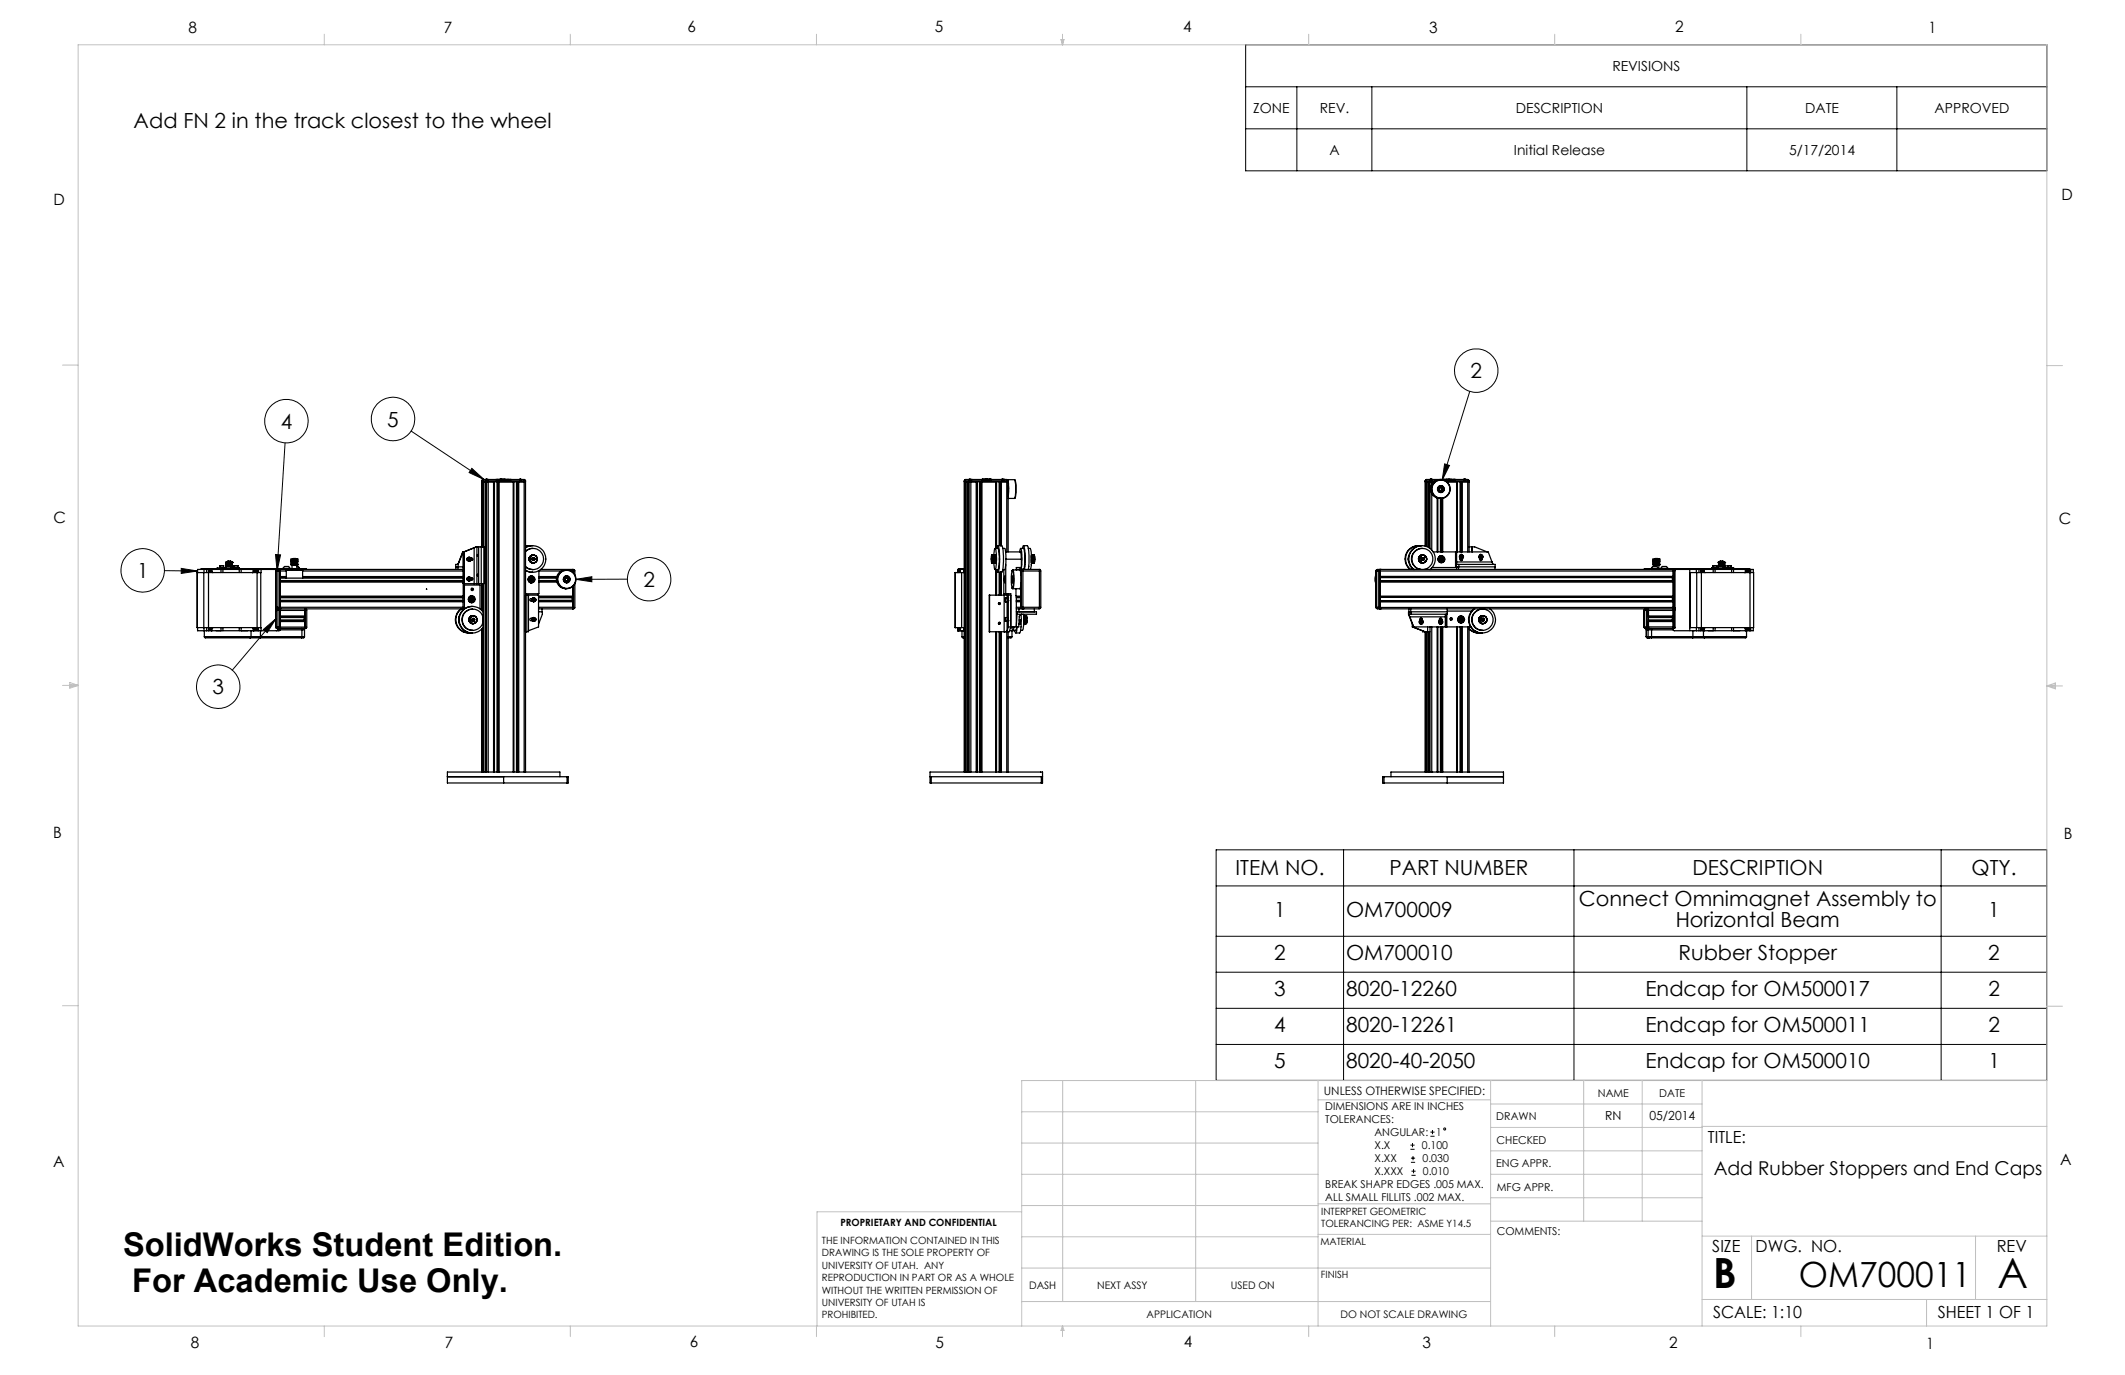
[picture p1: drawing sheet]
<svg xmlns="http://www.w3.org/2000/svg" width="432mm" height="279mm" viewBox="0 0 432 279" stroke-linecap="round" stroke-linejoin="round" font-family="sans-serif">
<defs><g id="words">
<g font-size="8.5">
<text x="348.1" y="261.8">B</text>
<text x="405.9" y="261.6">A</text>
</g>
<text font-size="7.1" x="365.5" y="261.5">OM700011</text>
<g font-size="6.6">
<text x="25" y="255.3">SolidWorks Student Edition.</text>
<text x="26.8" y="262.5">For Academic Use Only.</text>
</g>
<g font-size="4.2">
<text x="27.2" y="26">Add FN 2 in the track closest to the wheel</text>
<text x="298.8" y="76.8">2</text>
<text x="57" y="87.1">4</text>
<text x="78.7" y="86.7">5</text>
<text x="27.8" y="117.4">1</text>
<text x="130.7" y="119.2">2</text>
<text x="43.2" y="141.1">3</text>
<text x="251.1" y="177.9">ITEM NO.</text>
<text x="282.3" y="177.9">PART NUMBER</text>
<text x="343.9" y="177.9">DESCRIPTION</text>
<text x="400.6" y="177.9">QTY.</text>
<text x="320.8" y="184.2">Connect Omnimagnet Assembly to</text>
<text x="258.9" y="186.2">1</text>
<text x="273.5" y="186.2">OM700009</text>
<text x="340.5" y="188.3">Horizontal Beam</text>
<text x="404" y="186.2">1</text>
<text x="258.9" y="195">2</text>
<text x="273.5" y="195">OM700010</text>
<text x="341.1" y="195">Rubber Stopper</text>
<text x="404" y="195">2</text>
<text x="258.9" y="202.3">3</text>
<text x="273.5" y="202.3">8020-12260</text>
<text x="334.4" y="202.3">Endcap for OM500017</text>
<text x="404" y="202.3">2</text>
<text x="258.9" y="209.7">4</text>
<text x="273.5" y="209.7">8020-12261</text>
<text x="334.4" y="209.7">Endcap for OM500011</text>
<text x="404" y="209.7">2</text>
<text x="258.9" y="217">5</text>
<text x="273.5" y="217">8020-40-2050</text>
<text x="334.4" y="217">Endcap for OM500010</text>
<text x="404" y="217">1</text>
</g>
<text font-size="3.9" x="348.2" y="238.8">Add Rubber Stoppers and End Caps</text>
<g font-size="3.4">
<text x="347.1" y="232.3">TITLE:</text>
<text x="347.9" y="254.3">SIZE</text>
<text x="356.7" y="254.4">DWG. NO.</text>
<text x="405.7" y="254.5">REV</text>
<text x="348.1" y="267.9">SCALE: 1:10</text>
<text x="393.8" y="267.9">SHEET 1 OF 1</text>
</g>
<g font-size="3.2">
<text x="38.3" y="6.7">8</text>
<text x="90.2" y="6.7">7</text>
<text x="139.7" y="6.5">6</text>
<text x="190" y="6.5">5</text>
<text x="240.4" y="6.5">4</text>
<text x="290.4" y="6.7">3</text>
<text x="340.4" y="6.5">2</text>
<text x="391.9" y="6.7">1</text>
<text x="10.9" y="41.6">D</text>
<text x="418.9" y="40.7">D</text>
<text x="10.9" y="106.3">C</text>
<text x="418.4" y="106.4">C</text>
<text x="10.8" y="170.2">B</text>
<text x="419.4" y="170.6">B</text>
<text x="10.8" y="237.2">A</text>
<text x="418.6" y="236.8">A</text>
<text x="38.8" y="273.8">8</text>
<text x="90.4" y="273.8">7</text>
<text x="140.2" y="273.8">6</text>
<text x="190.1" y="273.9">5</text>
<text x="240.5" y="273.8">4</text>
<text x="289" y="273.9">3</text>
<text x="339.1" y="273.8">2</text>
<text x="391.4" y="274.1">1</text>
</g>
<g font-size="2.8">
<text x="327.6" y="14.4">REVISIONS</text>
<text x="254.6" y="23">ZONE</text>
<text x="268.2" y="23">REV.</text>
<text x="308" y="23">DESCRIPTION</text>
<text x="366.8" y="23">DATE</text>
<text x="393.1" y="23">APPROVED</text>
<text x="270.1" y="31.5">A</text>
<text x="307.6" y="31.5">Initial Release</text>
<text x="363.5" y="31.5">5/17/2014</text>
</g>
<g font-size="2.5">
<text x="326.2" y="227.6">RN</text>
<text x="335.2" y="227.7">05/2014</text>
</g>
<text font-size="2.4" x="269" y="222.4">UNLESS OTHERWISE SPECIFIED:</text>
<g font-size="2.2">
<text x="269.3" y="225.6">DIMENSIONS ARE IN INCHES</text>
<text x="304.1" y="227.7">DRAWN</text>
<text x="324.7" y="222.9">NAME</text>
<text x="337.2" y="222.9">DATE</text>
<text x="269.3" y="228.2">TOLERANCES:</text>
<text x="279.3" y="233.5">X.X</text>
<text x="279.3" y="230.9">ANGULAR:</text>
<text x="288.9" y="233.5">0.100</text>
<text x="291.8" y="230.9">1</text>
<text x="304.1" y="232.6">CHECKED</text>
<text x="279.3" y="236.2">X.XX</text>
<text x="279.3" y="238.8">X.XXX</text>
<text x="289" y="236.2">0.030</text>
<text x="289.1" y="238.8">0.010</text>
<text x="304" y="237.2">ENG APPR.</text>
<text x="269.3" y="241.5">BREAK SHAPR EDGES .005 MAX.</text>
<text x="269.3" y="244.1">ALL SMALL FILLITS .002 MAX.</text>
<text x="304.2" y="241.9">MFG APPR.</text>
<text x="304.1" y="250.9">COMMENTS:</text>
</g>
<g font-size="2.1">
<text x="209.1" y="261.9">DASH</text>
<text x="223" y="261.9">NEXT ASSY</text>
<text x="250.1" y="261.9">USED ON</text>
<text x="233" y="267.8">APPLICATION</text>
<text x="272.4" y="267.8">DO NOT SCALE DRAWING</text>
</g>
<g font-size="2">
<text x="170.8" y="249.2">PROPRIETARY AND CONFIDENTIAL</text>
<text x="268.5" y="246.8">INTERPRET GEOMETRIC</text>
<text x="268.5" y="249.4">TOLERANCING PER: ASME Y14.5</text>
<text x="167" y="252.8">THE INFORMATION CONTAINED IN THIS</text>
<text x="167" y="255.3">DRAWING IS THE SOLE PROPERTY OF</text>
<text x="167" y="257.8">UNIVERSITY OF UTAH. ANY</text>
<text x="268.3" y="252.9">MATERIAL</text>
<text x="167" y="260.3">REPRODUCTION IN PART OR AS A WHOLE</text>
<text x="167" y="262.9">WITHOUT THE WRITTEN PERMISSION OF</text>
<text x="268.4" y="259.7">FINISH</text>
<text x="167" y="265.4">UNIVERSITY OF UTAH IS</text>
<text x="167" y="267.9">PROHIBITED.</text>
</g>
</g></defs>
<g fill="none" stroke="#000" stroke-width=".2">
<path d="M253.1 9.1h162.8v25.6h-162.8zM253.1 17.6h162.8M263.5 17.6v17.1M278.8 17.6v17.1M355 17.6v17.1M385.4 17.6v17.1M253.1 26.2h162.8M298.7 79.5l-5.6 18.1M57.9 90l-1.6 26M83.5 87.6l14.9 9.8M95.9 95.2l2.5 2.2-3.1-1.4zM293.5 94.3l1 .3-1.4 3z"/>
<path d="M33.4 116h6.7M36.8 115.5l3.3 .5-3.3 .5zM56 112.7h1l-.7 3.3zM117 117.7l3.3-.5v1zM127.5 117.7h-10.5M53.5 127.9l2.6-2.2-1.8 2.9zM56.1 125.7l-8.9 10.5M247.1 172.7h168.8v46.8h-168.8zM273 172.7v46.8M319.8 172.7v46.8M394.4 172.7v46.8M247.1 190.3h168.8"/>
<path d="M247.1 197.6h168.8M247.1 180h168.8M247.1 204.9h168.8M247.1 212.2h168.8M286.6 233.5h.8M286.6 232.7h.8M286.7 236.2h.8M286.7 235.3h.8M286.8 238.8h.9M286.8 238h.9M287 232.3v.8M287.1 234.9v.9"/>
<path d="M287.2 237.6v.8M290.7 230.9h.8M290.7 230h.8M291.1 229.6v.9"/>
<circle cx="300" cy="75.3" r="4.4"/>
<circle cx="58.2" cy="85.6" r="4.4"/>
<circle cx="79.9" cy="85.1" r="4.4"/>
<circle cx="29" cy="115.9" r="4.4"/>
<circle cx="131.9" cy="117.7" r="4.4"/>
<circle cx="44.3" cy="139.5" r="4.4"/>
<circle cx="293.5" cy="229.4" r=".21"/>
</g>
<g fill="none" stroke="#c0c0c0" stroke-width=".2">
<path d="M15.9 9.1h400v260.4h-400zM65.9 6.9v2.2M115.9 6.9v2.2M165.9 6.9v2.2M215.6 8h.6l-.3 1.1zM215.7 8l.2 1.1M215.9 6.9v2.2M216 8l-.1 1.1M265.9 6.9v2.2M315.9 6.9v2.2M365.9 6.9v2.2M12.7 74.2h3.2"/>
<path d="M415.9 74.3h3.2M12.7 139.3h3.2M14.2 139.1l1.7 .2M14.2 138.7l1.7 .6-1.7 .5zM15.9 139.3l-1.7 .3M415.9 139.4h3.2M415.9 139.4l1.8-.6v1.2zM415.9 139.4l1.8 .3M417.7 139.2l-1.8 .2M12.7 204.4h3.2M215.9 219.6v44.9M243 219.6v44.9"/>
<path d="M267.8 219.6v49.9M302.9 219.6v49.9M321.8 219.6v28.5M333.7 219.6v28.5M345.9 219.6v49.9M415.9 204.5h3.2M415.9 219.6h-208.3v49.9M207.6 238.6h60.2M207.6 232.3h60.2M207.6 225.9h60.2M267.8 223.5h35.1M302.9 233.9h43"/>
<path d="M302.9 229.1h43M302.9 224.3h43M302.9 238.6h43M345.9 228.9h70M207.6 257.7h95.3M207.6 251.3h60.2M207.6 245h60.2M207.6 246.2h-41.6v23.3M267.8 250.8h35.1M267.8 244.6h35.1M302.9 248.1h43M302.9 243.4h43"/>
<path d="M345.9 251.2h70M355.9 251.2v12.9M401.4 251.2v12.9M65.9 269.5v2.1M115.9 269.5v2.1M165.9 269.5v2.1M207.6 264.5h95.3M215.9 269.5v2.1M215.9 269.5l.3 .8h-.6zM265.9 269.5v2.1M315.9 269.5v2.1M345.9 264.1h70"/>
<path d="M365.9 269.5v2.1M391.5 264.1v5.4"/>
</g>
<path d="M293.5 94.3l1 .3-1.4 3zM95.9 95.2l2.5 2.2-3.1-1.4zM117 117.7l3.3-.5v1zM53.5 127.9l2.6-2.2-1.8 2.9zM36.8 115.5l3.3 .5-3.3 .5zM56 112.7h1l-.7 3.3z" fill="#000"/>
<g fill="none" stroke="#000" stroke-width=".25">
<path d="M97.9 97.9h8.9M97.9 97.9h.1M97.9 97.7h.1M97.9 97.7h.9M97.9 97.7v13.4M97.9 97.9v13.2M98 97.9v13.2M98.2 97.9v13.2M98.6 97.9v59M98.7 97.4h.1M98.7 97.9v59M98.8 97.4h.1"/>
<path d="M98.8 97.7h.4M98.8 97.7l.3-.3 .1 .3M98.8 97.7v59.2M99 97.4h.1M99.2 97.7h7.3M99.2 97.7v59.2M100.3 97.9v59M100.4 97.9v59M100.5 97.9v59M100.7 97.4h.1M100.8 97.4h.1M100.9 97.4h.1"/>
<path d="M101 97.4h.1M101 97.9v59M101.2 97.4h.1M101.2 97.9v59M101.3 97.4h.1M101.4 97.4h.1M101.4 97.9v59M101.6 97.4h.1M101.7 97.4h.1M101.9 97.4h.1M102 97.4h.1M102.1 97.4h.1"/>
<path d="M102.2 97.4h.1M102.3 97.4h.1M102.4 97.4h.1M102.6 97.4h.1M102.8 97.4h.1M102.9 97.4h.1M103 97.4h.1M103.1 97.4h.1M103.2 97.4h.1M103.3 97.4h.1M103.4 97.4h.1M103.6 97.4h.1"/>
<path d="M103.8 97.4h.1M104.3 97.9v59M104.4 97.9v59M105 97.9v59M105.2 97.9v59M105.4 97.9v59M105.5 97.4h.1M105.6 97.4h.1M105.7 97.4h.1M105.9 97.4h.1M106.5 97.4l.3 .3M106.5 97.4h-8.4l-.2 .3"/>
<path d="M106.5 97.4v.3M106.5 97.7h.3M106.5 97.7v59.2M106.8 97.7v59.2M196 97.9h8.6M196 97.9h.1M196 97.7h.1M196 97.7v59.2M196 97.7h.9M196.1 97.9v59M196.3 97.9v59M196.6 97.9v59"/>
<path d="M196.8 97.9v59M196.8 97.4h.1M196.9 97.7h.4M196.9 97.4h.1M196.9 97.7v59.2M197 97.4h.1M197.1 97.4h.1M197.2 97.4l-.3 .3M197.2 97.4l.1 .3M197.2 97.4h.1M197.3 97.4h.1M197.3 97.7v59.2"/>
<path d="M197.3 97.7h7.3M197.4 97.4h.1M198.4 97.9v59M198.5 97.9v59M199 97.9v59M199.3 97.9v59M199.5 97.4h.1M199.5 97.9v59M199.6 97.4h.1M199.7 97.4h.1M199.8 97.4h.1M199.9 97.4h.1"/>
<path d="M200 97.4h.1M200.1 97.4h.1M200.2 97.4h.1M200.3 97.4h.1M200.4 97.4h.1M200.5 97.4h.1M200.6 97.4h.1M200.7 97.4h.1M200.8 97.4h.1M200.9 97.4h.1M201 97.4h.1M201.1 97.4h.1"/>
<path d="M201.2 97.4h.1M201.3 97.4h.1M201.4 97.4h.1M202.4 97.9v13.5M202.5 97.9v13.5M203 97.9v13M203.3 97.9v13M203.4 97.4h.1M203.5 97.9v13M203.5 97.4h.1M203.6 97.4h.1M203.7 97.4h.1"/>
<path d="M203.8 97.4h.1M203.9 97.4h.1M204 97.4h.1M204.6 97.4l.3 .3M204.6 97.4h-8.4l-.2 .3M204.6 97.4v.3M204.6 97.9v14.2M204.6 97.9h.3M204.6 97.7h.3M204.6 97.7v.2M204.9 98.6v1.5M204.9 97.8l.1 1.1-.1 2.1"/>
<path d="M204.9 97.7v14.4M206.2 97.5l.1 .1M206.2 97.5h-1.4M206.2 97.5a8.7 8.7 0 0 1 0 3.8M206.3 97.6l.1 1-.1 2.5M289.6 97.9h1.3M289.6 97.9h.1M289.6 97.7h.1M289.6 97.7h1M289.6 97.7v13.3M289.8 97.9v13.1M289.9 97.9v13.2"/>
<path d="M290.3 97.9v13.3M290.4 97.9v13.4M290.5 97.4h.1M290.6 97.7h.3M290.6 97.4h.1M290.6 97.7v13.7M290.7 97.4h.1M290.8 97.4h.1M290.9 97.4v.3M290.9 97.4l-.3 .3M290.9 97.4h.1M290.9 97.7h.7"/>
<path d="M290.9 97.9h.5M290.9 97.7v.2M290.9 97.9v.6M292.4 100h.4M292.5 99.3l.1 .4M292.5 97.4h.1M292.6 97.4h.1M292.6 99.7h.3M292.7 99.1l-.2 .2M292.7 99.1h.3M292.7 99.1h.2M292.7 97.4h.1"/>
<path d="M292.7 98.7l.4 .1M292.8 98.7l-.4 .1M292.8 97.5a1.91 1.91 0 0 1 1.9 1.9 1.91 1.91 0 0 1-1.9 1.9M292.8 97.5a1.91 1.91 0 0 0-2.1 1.9 1.91 1.91 0 0 0 2.1 1.9M292.8 97.5a1.91 1.91 0 0 0-1.9 1.9 1.91 1.91 0 0 0 1.9 1.9M292.9 97.4h.1M292.9 99.1h.1M292.9 99.1l.2 .3M293 97.4h.1M293 99.1l.1 .3M293.1 97.4h.1M293.1 99.4l-.3 .3"/>
<path d="M293.1 99.4h.1M293.1 99.9l-.4 .2M293.1 99.4l-.2 .3M293.2 97.4h.1M293.3 97.4h.1M293.4 97.4h.1M293.5 97.4h.1M293.6 97.4h.1M293.7 97.7h4.5M293.8 97.4h.1M293.9 97.4h.1M293.9 97.9h4.6"/>
<path d="M294.1 97.4h.1M294.2 97.4h.1M294.3 97.4h.1M294.4 97.4h.1M294.5 97.4h.1M294.6 97.4h.1M294.7 97.4h.1M294.8 97.4h.1M294.9 97.4h.1M295 97.4h.1M295.2 97.4h.1M295.3 97.4h.1"/>
<path d="M295.4 97.4h.1M295.5 97.4h.1M295.7 97.4h.1M296 97.9v16.3M296.1 97.9v14.2M296.7 97.9v14.2M296.9 97.9v14.2M297.1 97.9v14.2M297.4 97.4h.1M297.5 97.4h.1M297.6 97.4h.1M297.7 97.4h.1"/>
<path d="M298.2 97.4l.3 .3M298.2 97.4h-8.3l-.3 .3M298.2 97.4v.3M298.2 97.7h.3M298.2 97.7v14.4M298.5 97.7v14.4M40.1 116.3h.1M40.1 116.3h1.3M40.1 116.3v11.2M41.4 116.3h11.6M41.4 116.3v11.2M41.5 115.7v.6"/>
<path d="M42 115.7h.4M42 115.7h-1.9v.6M42 115.7v.6M42.4 115.7h.6M42.4 115.7v12.5M42.7 115.9l.1 .1-.1 .2M43 115.7h.1M43 115.7v.5l.3 .1M43.1 115.7h8.3M43.1 115.7v.5M44.7 115.4h.1M44.7 115h.7"/>
<path d="M44.7 115.4h.7M44.7 115v.4M44.9 115.7v.6M45.3 115.7v.6M45.4 115.4h.1M45.4 115.4h-1.3v.2M45.4 115.4v.2M45.4 115v.4M45.5 115.4h1.8M45.5 115.4v.2M45.9 115h.1M45.9 115h1.4v.4"/>
<path d="M45.9 115v.4M45.9 114.2h.1M45.9 114.2l1.4 .1M45.9 114.3h1.4M45.9 114.3h.1M46 114.3h.1M46 114.3v.7M46.1 114.3h.1M46.1 114.3v.7M46.1 114.2h1M46.1 114.2h.1M46.2 114.3h.1"/>
<path d="M46.2 114.3v.7M46.2 114.3h.2M46.3 114.3v.7M46.4 114l-.3 .2M46.4 114.3h.1M46.4 114h.1M46.4 114.3v.7M46.4 114h.4l.3 .2M46.5 114.3v.7M46.5 114.3h.1M46.6 114.3h.1M46.6 114.3v.7"/>
<path d="M46.7 114.3v.7M46.7 114.3h.1M46.8 114.3h.1M46.8 114.3v.7M46.9 114.3v.7M46.9 114.3h.1M47 114.3h.1M47 114.3v.7M47.1 114.3h.1M47.1 114.2h.1M47.1 114.3v.7M47.2 114.3h.1"/>
<path d="M47.2 114.3v.7M47.3 115.4h1.2M47.3 114.3h-.1M47.6 115.4h.1M47.6 115h.8M47.6 115.4h.8M47.6 115v.4M48.4 115.4h.1M48.4 115v.4M48.5 115.4h.1v.2M48.5 115.4v.2M48.6 115.7v.6"/>
<path d="M49 115.7v.6M51.4 115.7h.2M51.4 115.7v.6M51.6 116l-.3 .3M51.6 115.7h.6M51.6 116h.1M51.6 115.7v.3M51.6 116l-.1 .3h-.2M51.9 115.9l.1 .1-.1 .2M51.9 115.6h-11v.1M51.9 115.6h1.1M51.9 115.6v.1"/>
<path d="M52.2 115.7h.3M52.2 115.7v12.5M52.5 115.7h3.2M52.5 115.7v.6M53 115.6h2.7M53 115.6v.1M53 116.3v11.2M53.1 115.7l-.1 .6M55.7 115.7h1.4M55.7 115.6h1.4M55.7 115.6v.1M56.1 116v7.5"/>
<path d="M56.3 115.7l-.2 .1v.2h.4M56.5 116v7.4M56.6 115.8l.2 .3M56.6 115.8l-.1 .2M56.8 115.7l-.2 .1M56.8 116.1v7.3M56.9 116v-.3v.4h-.1M56.9 116h1.3M56.9 117.2h1.3M56.9 117.3h1.3M56.9 118.3h37.2M56.9 118.1h37.2"/>
<path d="M56.9 116v7.4M56.9 118h37.2M56.9 117.5h1.3M57.1 115.7h.1M57.1 115.6h.1M57.1 115.6v.1M57.2 115.7h1.4M57.2 115.6h1.4M57.2 115.6v.1M57.5 115.5a.83 .83 0 0 1 1.4 0M57.5 115.5h1.4M57.5 115.5v.1"/>
<path d="M58.2 117.5h3.3M58.2 117.5v-1.6h3.3v1.6M58.2 115.7v.2M58.6 115.7v.2M58.6 115.7h2.6M58.6 115.6h2.6M58.6 115.6v.1M58.9 115.5v.1M59.1 113.6h1.4v.4h-1.4zM59.2 114.7h1.3M59.2 114v.8l1.3-.1M59.2 114.7h.1"/>
<path d="M59.2 114v.7M59.3 114.7h.1M59.3 114v.7M59.3 115.7v.2M59.3 114.8v.8M59.4 114v.7M59.4 114.7h.1M59.5 114.7h.1M59.5 114v.7M59.5 113.6h.1M59.5 113.6h.3M59.5 113.6l.1-.1 .2 .1"/>
<path d="M59.6 114.7h.1M59.6 114v.7M59.7 114.7h.1M59.7 114v.7M59.8 114.7h.1M59.8 114v.7M59.8 113.6h.1M59.9 114.7h.1M59.9 114v.7M59.9 113.6h.2M59.9 113.5l.2 .1M59.9 113.5v.1"/>
<path d="M60 114.7h.1M60 114v.7M60.1 114v.7M60.1 113.6h.1M60.1 114.7h.1M60.2 114.7h.1M60.2 114v.7M60.3 114v.7M60.3 114.7h.1M60.3 115.1h.3l.3 .4M60.3 115.5h.6M60.3 114.8v.8"/>
<path d="M60.4 114.7h.1M60.4 114v.7M60.4 115.7v.2M60.5 114.7h.1M60.9 115.5v.1M61.2 115.7h1.1M61.2 115.6h.2a.71 .71 0 0 1 .9 .1M61.2 115.6v.1M61.5 116h32.6M61.5 117.2h32.6M61.5 117.3h32.6M61.5 117.5h32.6"/>
<path d="M62.3 115.7h31.8M86.7 119.7h.1M92.6 115.2v.5M93.1 115.2v.5M93.1 114.7l1-2.6v11.8M93.1 114.7h-.5v.5h1.5M93.1 114.7v.5M94.2 118.6h2.1M94.3 112.1h-.3l-1 2.6M94.3 112.1v6.5M94.4 118.9v4.8M95 113.4l-.2 .2 .2 .3"/>
<path d="M95 117.4l-.2 .1 .2 .4M95.1 117.6l.2 .2M95.1 113.6l.2 .2M95.3 117.4l-.2 .2M95.3 117.4h.2M95.3 117.8h.2M95.3 113.4l-.2 .2M95.3 113.4l.2 .1M95.3 113.8h.2M95.3 113.5h.2M95.3 118h.1M95.3 114h.1"/>
<path d="M95.4 117.2a.41 .41 0 0 0-.5 .4 .41 .41 0 0 0 .4 .4M95.4 113.2a.39 .39 0 0 0-.5 .4 .39 .39 0 0 0 .4 .4M95.4 117.4l.1 .3M95.4 113.5l.1 .1M95.5 117.4l.1 .3M95.5 113.5l.1 .1M95.5 113.6h.1M95.5 117.7l-.1 .1M95.5 117.7h.1M95.5 113.6l-.1 .2M95.6 117.7l-.1 .1M95.6 113.6l-.1 .2"/>
<path d="M95.7 113.4a.27 .27 0 0 1 .4 .2 .27 .27 0 0 1-.4 .3M95.7 117.4a.27 .27 0 0 1 .4 .3 .27 .27 0 0 1-.4 .2M95.7 117.4a.25 .25 0 0 1 .3 .3 .25 .25 0 0 1-.3 .2M95.7 113.4a.25 .25 0 0 1 .3 .2 .25 .25 0 0 1-.3 .3M95.8 119.6l.2 .2-.2 .2M96.3 111.3l.6-.2v7.5M96.3 118.6h.6M96.3 111.3l-2 .8M96.3 111.3v7.3M96.9 118.6h1.4v-7.5h-1.5l-2.6 1v6.8h3.3v4.8M97 116.7v.4zM97 112.7v.4z"/>
<path d="M97.3 111.1v7.5M97.8 111.1v7.5M97.9 118.6v5.4M98 118.6v5.6M98.2 118.6v38.3M106.8 115.2l.7 .4 .8 .1M106.8 112.1a2.15 2.15 0 0 1 3 0 2.15 2.15 0 0 1 0 3 2.15 2.15 0 0 1-3 0M106.8 111.3a2.69 2.69 0 0 1 4.1 2.3 2.69 2.69 0 0 1-4.1 2.3M106.8 115.9l.9 .4h.5M107.5 117.3a.65 .65 0 0 1 .9 0 .65 .65 0 0 1 0 .9 .65 .65 0 0 1-.9 0M107.5 113.5v.1M107.5 113.6h.1"/>
<path d="M107.5 113.6v.1M107.5 113.7l.1 .1M107.5 113.6a.73 .73 0 0 0 .8 .8M107.5 113.5h.1M107.5 113.7h.1M107.5 113.6l.1 .1M107.6 110.9l-.8 .1 1-.1M107.6 113.6h.1M107.6 113.7h.1M107.6 113.5h.1M107.6 113.8v.1M107.6 113.4l-.1 .1"/>
<path d="M107.6 113.8h.1M107.6 113.4h.1M107.6 113.5l-.1 .1M107.6 113.6h-.1M107.6 113.7v.1M107.6 113.6v.1M107.6 113.5v.1M107.6 113.3h.1M107.6 113.9h.1M107.6 113.3v.1M107.6 113.4v.1M107.6 113.9l.1 .1"/>
<path d="M107.6 113.2v.1M107.6 117.7l.2 .3M107.6 113.2h.1M107.7 113.2l-.1 .1M107.7 113.9v.1M107.7 113.2h.1M107.7 114v.1M107.7 113.1l-.1 .1M107.7 118.4h.2M107.7 114h.1M107.7 113.1h.1M107.7 113.1l-.1 .2"/>
<path d="M107.7 113.2h-.1M107.7 114.1l.1 .1M107.7 114.1h.1M107.7 113.1v.1M107.7 114l.1 .1M107.7 117.5h.3l.1 .1M107.8 113.1h-.1M107.8 114.1v.1M107.8 114.1h.1M107.8 113.1h.1M107.8 114.2h.1M107.8 113l-.1 .1"/>
<path d="M107.8 118h.3M107.8 117.5h.3M107.8 117.5l-.2 .2M107.8 113h.1M107.8 113v.1M107.8 114.2l.1 .1M107.9 113h-.1M107.9 114.2l.1 .1M107.9 114.3h.1M107.9 112.9l-.1 .1M107.9 117.1h-.2M107.9 112.9h.1"/>
<path d="M107.9 118.4h.1M107.9 117.1h.1M107.9 112.9v.1M107.9 114.2v.1M108 112.9l-.1 .1M108 114.3h.1M108 112.9h-.1M108 117.1l.4 .3M108 112.9h.1M108.1 114.3v.1M108.1 114.3l.2 .1M108.1 117.5v.1"/>
<path d="M108.1 112.9h-.1M108.1 114.3l.1 .1M108.1 113.6l.1 .2M108.1 117.5l.1 .2M108.1 114.4h.1M108.1 112.8l-.1 .1M108.1 117.6a.24 .24 0 0 1 0 .3 .24 .24 0 0 1-.3 0M108.1 112.8h.1M108.1 117.6l.1 .1M108.2 112.8l-.1 .1M108.2 114.4h.1M108.2 112.8h.1"/>
<path d="M108.2 112.8h-.1M108.2 117.7h.1M108.2 117.7l-.1 .3M108.2 110.9l-1 .2-.4 .2M108.2 113.3h.3M108.2 113.3l-.1 .3M108.2 113.8h.3M108.3 112.8h-.1M108.3 112.8h.1M108.3 114.4h.1M108.3 111.4l-.6 .1-.9 .5M108.3 112.8a.78 .78 0 0 0-.8 .8"/>
<path d="M108.3 112.8l.6 .1 .3 .6-.1 .5-.4 .3-.4 .1M108.4 118.1l-.4 .3M108.5 113.3l.1 .3M108.5 113.3l.2 .3M108.6 113.6h.1M108.6 113.6l-.1 .2M108.7 113.6l-.2 .2M109.5 116h4.6M109.5 116v4.6h-2.7M109.5 117.2h3.6M109.5 117.3h3.6M109.5 118.3h3.7"/>
<path d="M109.5 118.1h3.6M109.5 118h3.6M109.5 117.5h3.6M109.9 115.7h6.6l.2 .1M114.8 118.3l.3 .1M114.8 117.8l.3 .3M114.9 117.5l-.1 .3M115 119.6h.1M115.1 117l.3 .2M115.1 117.1h-.3M115.1 115.8a1.91 1.91 0 0 0-2 1.8 1.91 1.91 0 0 0 1.9 2M115.1 117.4l.3 .2"/>
<path d="M115.2 117.4l.3 .2M115.2 117.4l-.3 .1M115.4 117.9l-.3 .1M115.4 117.9h.1M115.4 117.9l-.3 .2M115.4 117.6h.1M115.4 117.6v.3M115.4 118.3l-.3 .1M115.5 117.6l-.1 .3M116 116h.5M116.4 115.7l.1 .3M116.5 116.1h.1"/>
<path d="M116.5 116v.3M116.5 119.1v4.3M116.5 116.1v.3M116.5 119v4.4M116.7 115.8l-.2 .3M116.7 115.8l.1 1M116.8 118.6l-.1 5M194.1 116.3h.1M194.1 116.3v11.2M194.1 116.3h1.3M194.6 115.7h.1M194.6 115.7v.6"/>
<path d="M194.6 115.7h.2M194.7 115.7v.6zM194.7 116l.1 .3M194.7 116h.3M194.7 115.7v.3M194.8 115.7h1.1M195 116l.1 .3M195 115.7v.3M195.1 115.7v.6M195.4 116.3h.6M195.4 116.3v11.2M195.9 115.7l-.1 .6"/>
<path d="M195.9 115.7h.1M195.9 115.7v.6zM196 115.7h.1M196 115.6h-1.2v.1M201.5 112.9l.1 .4-.1 1zM201.5 113.6v.2M201.5 113.6h.1M201.5 113.3h.1M201.5 113.3v.3M201.5 113.8h.1M201.5 112.8h.1M201.5 114.4h.1"/>
<path d="M201.5 112.8v.1M201.6 112.8h.1M201.6 112.8v.1M201.6 114.4h.1M201.6 112.8h.6l.1 .5-.1 1-.6 .1M201.6 112.8h.5M201.6 112.9h.1M201.6 112.9v.1M201.6 113h.1M201.6 114.2v.1M201.6 114.3h.1M201.6 114.3v.1"/>
<path d="M201.6 113h.5M201.6 114.2h.5M201.6 112.9h.5M201.6 114.3h.5M201.6 113v.1M201.6 113.1h.1M201.6 113.1v.1M201.6 113.2v.1M201.6 113.3v.1M201.6 113.4v.1M201.6 113.5v.1M201.6 113.6h.1"/>
<path d="M201.6 113.6v.1M201.6 113.7v.1M201.6 113.8v.1M201.6 113.9h.1M201.6 113.9v.1M201.6 114v.1M201.6 114.1v.1M201.6 114.2h.1M201.6 113.5h.5M201.6 113.6h.5M201.6 113.8h.5M201.6 113.4h.5"/>
<path d="M201.6 113.3h.5M201.6 113.9h.5M201.6 114h.5M201.6 113.2h.5M201.6 114.1h.5M201.6 113.1h.5M201.6 113.7h.5M202 112.8l.2-1.4a7.7 7.7 0 0 1 0 4.3l-.2-.3v-1M202 114.4h.1M202 112.8h.1M202.1 114.4h.1M202.1 114.3v.1"/>
<path d="M202.1 112.9h.1M202.1 112.8v.1M202.1 112.8h.1M202.1 112.8v.3M202.1 114.3h.1M202.1 114.2v.1M202.1 114.2h.1M202.1 113v.1M202.1 113h.1M202.1 112.9v.1M202.1 113.1h.1M202.1 114.1h.1"/>
<path d="M202.1 114.1v.3M202.1 113.8h.1M202.1 113.6h.1M202.1 113.7h.1M202.1 113.9h.1M202.1 113.4h.1M202.1 114.1v.1M202.1 114v.1M202.1 113.9v.1M202.1 113.8v.1M202.1 113.7v.1M202.1 113.6v.1"/>
<path d="M202.1 113.5v.1M202.1 113.4v.1M202.1 113.3v.1M202.1 113.2v.1M202.1 113.1v.1M202.1 113.3h.1M202.1 113.8h-.5M202.1 114h.1M202.1 113.2h.1M202.1 113.1v.9M202.2 111.4h.6a8.3 8.3 0 0 1 0 4.3h-.6M202.4 115.7v5.2"/>
<path d="M202.5 115.7v5.2M202.6 111.4l.2-.5a10.5 10.5 0 0 1 0 5.4l-.2-.6M202.8 110.9h.8a10.5 10.5 0 0 1 0 5.4h-.8M203 116.3v4.6M203.3 116.3v4.6M203.5 116.3v4.6M203.8 111.4h.4a9.5 9.5 0 0 1 0 4.3h-.4M204 115.7v4.9h1.4v6.8l-.3 1h-4.1v-7.5h3M204.2 117.1v1.3zM204.3 112.1h3.1l.1 1.5M204.4 114.7v5.9M204.4 113.6h3.1"/>
<path d="M204.9 101.3h1.3M205.7 119.5l.1 .1M205.7 116v-.1a6.9 6.9 0 0 1 0 3.7M205.7 116l-.1 .5a7.4 7.4 0 0 0 .1 3.1M205.7 117v1.4zM205.7 117.8l.1 .3M205.7 117.8l.1 .1M205.7 117.8h.1M205.8 117.2v1.1M205.8 117.5l-.1 .3M205.8 118.1h.1M205.8 117.5h.1"/>
<path d="M205.8 115.8l-.1 .2M205.8 117.4v.1M205.8 115.8a7.5 7.5 0 0 1 0 3.8M205.8 115.8h1.5a8 8 0 0 1-.1 3.8M205.8 119.6h1.4M205.8 118v.1M206.3 101.1l-.2 .2M206.4 119.6l.1 7.8 .2-2.6M206.5 115.7h4.6M207.2 112.1l.2-.7a9.3 9.3 0 0 1 0 4.3M207.2 115.8l.2 .2M207.2 115.3l.2 .4"/>
<path d="M207.4 119.5l-.2 .1M207.4 116l.1 2.4-.1 1.1M207.4 111.4h.6a8.7 8.7 0 0 1 0 4.3M207.4 116h.1M207.5 116.1h.1M207.5 116v.9M207.5 118.5v4.9M207.5 113.6v1.7h-1v.5M207.6 115.8l.3 .2M207.6 115.8l-.1 .3M207.8 111.4a.33 .33 0 0 1 .2-.5 12.7 12.7 0 0 1 .2 4.8M207.8 115.7l-.3 .3"/>
<path d="M207.9 115.7l-.3 .1M207.9 115.7h.1M207.9 115.7l-.4 .4M207.9 116v7.4M207.9 116h3.3M208 110.9h.7a8.7 8.7 0 0 1 .4 4.2l-.1 .6M209 111.4h.3a10 10 0 0 1 .1 4.3M209.6 113l.4 .1M209.6 112.8h.4M209.6 113.6h.5M209.6 113.5h.5M209.6 113.8h.5"/>
<path d="M209.6 113.4h.5M209.6 113.3h.5M209.6 113.9h.5M209.6 114h.4M209.6 113.2h.4M209.6 114.1h.4M209.6 113.1h.4M209.6 113h.4M209.6 114.2h.4M209.6 112.9h.4M209.6 113.7h.5M209.6 113.9h.4"/>
<path d="M210 112.8h.1M210 114.4h.1M210 112.8l.1 .4-.1 1.2M210 112.9h.1M210 112.8v.1M210 114.3v.1M210 114.3h.1M210 114.3l-.4 .1M210 114.2v.2M210 113.2l.1 .1M210 113.1v.1M210 113.1h.1"/>
<path d="M210 113v.1M210 112.9v.1M210 114.2v.1M210 114.2h.1M210 114.1v.1M210 114.1h.1M210 114v.1M210 113.2h.1M210 114h.1M210 113.9h.1M210 114.1h-.4M210 113h.1"/>
<path d="M210 112.9v1.3M210 114.2l-.4 .1M210.1 113.8h.1M210.1 113.7v.1M210.1 113.6v.1M210.1 113.5v.1M210.1 113.4v.1M210.1 113.3v.1M210.1 113.3h.1M210.1 113.9l-.1 .1M210.1 113.8v.1M210.1 113.5h.1"/>
<path d="M210.1 113.6h.1M210.1 113.7h.1M210.1 113.4h.1M210.1 113.9h-.1M211.1 115.7l.3 .1M211.1 115.7h.1M211.2 116v7.4M211.4 115.8l-.2 .2M211.4 115.8v7.8M279.6 117.3v.8M279.6 116.8a2.08 2.08 0 0 0 0 1.8M279.6 116v7.5"/>
<path d="M280.1 116v7.4M280.1 115.8l.3 .3M280.1 115.8v.2M280.4 115.7l-.3 .1M280.4 116.1v7.3M280.5 115.7v.4h-.1M280.5 115.7h.1M280.5 115.7v.3M280.5 117.1h59.5v.2h-59.5M280.5 117.1v.1M280.5 118.1h59.5v.2h-59.5M280.5 116h59.5"/>
<path d="M280.5 118h59.3M280.5 116v7.4M280.5 117.4h59.3M286.2 112.9l-.1 .7 .1 .6M286.9 115.5v.2M287.2 115.7h.1M287.3 115.7a2.7 2.7 0 0 1-.3-4 2.7 2.7 0 0 1 4 .1 2.7 2.7 0 0 1-.4 3.9M288.3 113.4v.1M288.3 113.5v.1M288.3 113.6v.1M288.3 113.7v.1M288.3 113.6h.1"/>
<path d="M288.3 113.7h.1M288.3 113.5h.1M288.3 113.4h.1M288.3 110.9a2.7 2.7 0 0 0-2.6 1.8 2.7 2.7 0 0 0 .9 3M288.3 113.3v.1M288.3 113.8h.1M288.3 113.8v.1M288.3 113.3h.1M288.3 113.8l.1 .1M288.3 113.9l.1 .1M288.3 113.9h.1M288.4 113.3l-.1 .1"/>
<path d="M288.4 113.8v.1M288.4 113.2h.1M288.4 113.9h.1M288.4 113.2l-.1 .1M288.4 114v.1M288.4 114l.2 .3 .4 .1M288.4 113.3h.1M288.4 114h.1M288.4 113.9v.1M288.4 113.1v.1M288.4 114.1h.1M288.4 113.1h.1"/>
<path d="M288.4 113.2v.1M288.4 114l.1 .1M288.5 113.1l-.1 .1M288.5 114.1h.1M288.5 113.1h.1M288.5 113.1h-.1M288.5 114.1v.1M288.5 113v.1M288.5 114.2h.1M288.5 113h.1M288.5 114.1l.1 .1M288.6 110.9a2.7 2.7 0 0 0-2.8 1.7 2.7 2.7 0 0 0 .8 3.1"/>
<path d="M288.6 113l-.1 .1M288.6 114.2h.1M288.6 113h.1M288.6 114.2v.1M288.6 112.9l-.1 .1M288.6 112.9h.1M288.6 114.2l.1 .1M288.6 112.9v.1M288.6 114.3h.1M288.7 112.9h-.1M288.7 114.3h.1M288.7 114.3l.4 .1"/>
<path d="M288.7 112.9h.1M288.7 115.7a2.14 2.14 0 0 1-1.5-3.3 2.14 2.14 0 0 1 3.6 0 2.14 2.14 0 0 1-1.5 3.3M288.8 112.9h-.1M288.8 114.3l.2 .1M288.8 112.8l-.1 .1M288.8 112.9h-.2M288.8 112.8h.2M288.8 112.8v.1M288.8 114.3l.1 .1M288.9 113.5v.2M288.9 113.7l.2 .2M288.9 114.4h.1"/>
<path d="M288.9 114.3v.1M289 110.9a2.72 2.72 0 0 0-2.6 1.8 2.72 2.72 0 0 0 .8 3M289 112.8l-.2 .1M289 114.4h.1M289 112.8h.1M289 112.8h-.2M289 111.4a2.14 2.14 0 0 0-2.2 2 2.14 2.14 0 0 0 1.9 2.3M289 112.8a.8 .8 0 0 0-.6 1.2M289.1 114.4h.1M289.1 113.3l.2 .1M289.1 112.8l.6 .3M289.1 113.3l-.2 .2"/>
<path d="M289.3 113.4h.1M289.3 113.7h.1M289.3 113.7l-.2 .2M289.3 113.4v.3M289.3 113.4l.1 .3M289.4 113.7l-.3 .2M289.7 113.1h.1M289.7 113.1l.2 .4-.1 .4-.2 .4-.5 .1M290.9 100.3v11.5M291.2 112.1h11.2l.8 2.1M292 101.2v10.9M292.2 101.2v10.9"/>
<path d="M292.4 113.2a.65 .65 0 0 1 .9 0 .65 .65 0 0 1 0 .9 .65 .65 0 0 1-.9 0M292.6 113.5v.3M292.6 114.3h.2M292.6 113.8l.2 .1M292.7 101.3v10.8M292.7 113.4h.2l.2 .2M292.8 113.3l.3 .2M292.8 113.3l-.2 .2M292.8 113h-.2M292.8 113.3l.2 .2M292.8 112.9l.5 .4M292.9 113.8l-.2 .1"/>
<path d="M292.9 113.8l-.1 .1M292.9 101.3v10.8M293 113.5h.1M293 113.5l.1 .1M293.1 113.5v.3M293.1 113.6l-.2 .2M293.1 113.8h.1M293.1 113.8h-.2M293.1 113.6v.2M293.1 113.8l-.3 .1M293.2 101.2v10.9M293.3 114l-.5 .3"/>
<path d="M295.8 112.1v3.2h-4.8M295.9 112.1v3.1h7.9v-.5h-7.8v-.5M296 114.2h7.2M296 115.2v.5M296.4 115.2v.5M296.4 114.7v.5M296.7 113.5v.2a.25 .25 0 0 0 .2 .2 .25 .25 0 0 0 .3-.2M296.8 113v.2M296.8 113.2l.2 .2M296.9 112.6l.2 .1M297 112.9l.1 .1M297 112.9l.2 .1"/>
<path d="M297 112.9l-.2 .1M297 112.7a.39 .39 0 0 0-.5 .4 .39 .39 0 0 0 .5 .4M297.1 113.7l-.2 .2M297.1 113.7h.1M297.1 113.5v.2M297.1 112.8l-.2-.2-.2 .2M297.1 113.2h.1M297.1 113h.1M297.1 113.2l-.1 .1M297.1 113v.2M297.2 113.2l-.2 .2M297.2 113v.2"/>
<path d="M297.2 113.5v.2M298.5 111.1h1.1l2.6 1M299.1 111.1v1M299.2 111.1v1M300.6 113.5v.2a.25 .25 0 0 0 .3 .2 .25 .25 0 0 0 .2-.2M300.7 113l.1 .2M300.8 113.2l.2 .2M300.8 112.6l.2 .1M300.9 112.9l.2 .1M301 112.9l.2 .1M301 112.9l-.3 .1M301 112.7a.39 .39 0 0 0-.5 .4 .39 .39 0 0 0 .5 .4"/>
<path d="M301.1 112.8l-.2-.2-.2 .2M301.1 113.7l-.3 .2M301.1 113.7h.1M301.1 113.5v.2M301.1 113.2h.1M301.1 113h.1M301.1 113v.2M301.1 113.2l-.1 .1M301.2 113.2l-.2 .2M301.2 113v.2M303.2 114.2l.2 .5M303.8 115.2v.5"/>
<path d="M334.2 115.6h.1M334.2 115.6v.1M334.2 115.6h.6M334.8 115.6h1.4M334.8 115.6v.1M335.4 115.7h-55.5l-.3 .2v.1h.5M335.5 115.7h.7M335.6 115.5v-.1a.9 .9 0 0 1 1.3 0v.1M335.6 115.5h1.3M335.6 115.5v.1M335.9 113.6h1.4v.4h-1.4zM335.9 114.7h1.4"/>
<path d="M335.9 114.7h.1M336 114.7h.1M336 114v.7M336.1 114.7h.1M336.1 114v.7M336.1 114.8v.3M336.2 114.7h.1M336.2 115.7h7.8M336.2 114v.7M336.2 115.6v.1M336.2 115.6h7.8M336.3 113.6h.1"/>
<path d="M336.3 113.6h.2M336.3 113.6v-.1l.2 .1M336.3 114v.7M336.3 114.7h.1M336.4 114.7h.1M336.4 114v.7M336.5 114.7h.1M336.5 114v.7M336.5 113.6h.2M336.6 114.7h.1M336.6 114v.7M336.7 113.6h.2"/>
<path d="M336.7 113.5l.2 .1M336.7 113.5l-.1 .1M336.7 113.5v.1M336.7 114v.7M336.7 114.7h.1M336.8 114.7h.1M336.8 114v.7M336.9 114v.7M336.9 113.6h.1M336.9 114.7h.1M336.9 115.5v.1M337 114.7h.1"/>
<path d="M337 114v.7M337.1 114.8v.8M337.1 114.7h.1M337.1 114v.7M337.2 114.7h.1M337.2 114v.7M337.5 115.5v-.1a.87 .87 0 0 1 1.4 .1M337.5 115.5h1.4M337.5 115.5v.1M338.9 115.5v.1M339.8 118v.1M339.8 117.3v.1"/>
<path d="M339.8 117.4v.6M340 115.7v.3M340 116l.1 .1M340 116v7.4M340.1 115.7l.2 .1M340.1 116.1v7.3M340.3 115.8l-.2 .3M340.3 115.8v7.8M343.4 115.7v.6h1.4M343.4 116.3v11.2M344 115.6h1.2M344 115.7h1.2"/>
<path d="M344 115.6v.1M344.7 115.7v.6M344.8 116.3h.9M344.8 116.3v11.2M345.2 115.6h10.3v.1M345.2 115.6v.1M345.2 115.7h.4M345.2 115.7v.6M345.6 115.7h.6M345.6 115.7v.6M345.7 116.3h9.9M345.7 116.3v11.2"/>
<path d="M345.9 115.9l.1 .1-.1 .2M346.2 115.7h.1M346.2 115.7l.1 .5 .2 .1M346.3 115.7h7.8M346.3 115.7v.5M348.1 115.4h.1M348.1 115h.1M348.1 115h.7M348.1 115.4h.7M348.1 115v.4M348.1 114.9l.7 .1M348.1 114.9h.1"/>
<path d="M348.1 114.9v.1M348.1 115.7v.6M348.5 115.7v.6M348.8 115.4h.1M348.8 115v.4M348.9 115.4h1.6M348.9 115.4h-1.1v.2M348.9 115.4v.2M349.1 115.4v-.4h1.4v.4M349.1 114.3h1.4M349.1 114.3h.1M349.2 114.3h.1"/>
<path d="M349.2 114.3v.7M349.3 114.3h.1M349.3 114.3v.7M349.4 114.2a.6 .6 0 0 1 .9 0M349.4 114.2h.9M349.4 114.2h.1M349.4 114.3v.7M349.4 114.3h.1M349.5 114.3h.1M349.5 114.3v.7M349.6 114.3h.1M349.6 114.3h.2"/>
<path d="M349.6 114.3v.7M349.7 114.3v.7M349.8 114.3h.1M349.8 114.3h.2M349.8 114.3v.7M349.9 114.3v.7M350 114.3h.1M350 114.3v.7M350.1 114.3v.7M350.1 114.3h.1M350.2 114.3h.1M350.2 114.3v.7"/>
<path d="M350.3 114.3h.1M350.3 114.2h.1M350.3 114.3v.7M350.4 114.3h.1M350.4 114.3v.7M350.5 114.2l-1.4 .1M350.5 114.2l-.1 .8M350.5 114.3h-.1M350.5 115.4h1.4M351 115.4h.1M351 115h.1M351 115h.8"/>
<path d="M351 115.4h.8M351 115v.4M351 114.9l.8 .1M351 114.9h.1M351 114.9v.1M351.8 115.4h.1M351.8 115v.4M351.9 115.4h.1M351.9 115.4v.2M351.9 115.7v.6M352 115.4h.3v.2M352 115.4v.2"/>
<path d="M352.2 115.7v.6M354 115.7h.6M354.6 115.7h.2M354.6 115.7v.6M354.8 116l-.3 .3M354.8 115.7h.7M354.8 116h.1M354.8 115.7v.3M354.9 116l-.4 .3M355.1 115.9l.2 .1-.2 .2M355.5 115.7h.2M355.5 115.7v.6"/>
<path d="M355.6 116.3h.7v11.2h-.7M355.6 116.3v11.2M355.7 115.7h.6v.6M355.7 115.7v.6M40.1 127.5h.1M40.1 127.5h1.3M40.1 127.5v.7h1.9M41.4 127.5h11.6M41.5 127.5v.7M41.5 129.4l.2 .2h9.1M41.5 129.4h9.5M41.5 128.2v1.2"/>
<path d="M42 128.2h.4M42 127.5v.7M42.4 128.2h.6M42.6 127.7l.2 .1-.1 .2M43 128.2h.1M43.1 127.6v.6M43.3 127.5l-.3 .2v.5M43.9 128.2h6.4M44.9 127.5v.7h-1.8M45.3 127.5v.7M48.6 127.5v.7M49 127.5v.7h2.4"/>
<path d="M50.8 129.6h2.1M51 129.4l-.2 .2M51 129.4h1.9M51 128.2v1.2M51.3 127.5l.3 .3M51.4 128.2h.2M51.4 127.6v.6M51.6 128.2h.6M51.6 127.8h.1M51.6 127.8v.4M51.9 127.7l.1 .1-.1 .2M52.2 128.2h.3"/>
<path d="M52.5 127.5v.7M52.9 129.6h8.4M52.9 129.4v.2M52.9 129.4h8.4M52.9 128.2v1.2M53 127.5l.1 .7M56.1 124v3.5M56.4 123.7l-.3 .1v.2h.4M56.4 123.7h37.7M56.4 127.9l-.2 .3M56.4 127.9h.5M56.4 127.7v.2"/>
<path d="M56.5 123.4l.1 .2M56.5 123.4h-.4v.2l.3 .1M56.5 127.4l.1 .2M56.5 127.4h-.4v.1l.1 .2h5.1M56.5 124v3.4M56.6 123.6l.2 .1-.2 .1M56.6 123.8l-.1 .2M56.6 123.8l.2 .3M56.6 127.6l.2 .1M56.8 123.4l-.2 .2M56.8 123.4h.1v.3M56.8 127.4l-.2 .2"/>
<path d="M56.8 127.4h.1v.3M56.8 124.1h5.3M56.8 124.1v3.3M56.9 123.7v3.7M56.9 123.7h.1M56.9 127.7h.1M56.9 128l-.1 .2h-4.3M56.9 127.7v.2M56.9 128h4.4M56.9 126.3h.1M56.9 127.4v.3M56.9 126.1h5v.2h-5"/>
<path d="M56.9 125.2h5v.1h-5M56.9 123.4v.3M56.9 121.3h37.2M56.9 126h4.9M56.9 122.3h37.2M56.9 125.5h4.9M56.9 123.4h37.2M56.9 122.1h37.2M56.9 121.5h37.2M56.9 122h37.2M56.9 127.4h5M56.9 121.1h37.2"/>
<path d="M56.9 127.9v.1M61.3 127.7v.3M61.3 127.7h.2M61.3 129.4v.2M61.3 128h.6M61.3 129.4h.6M61.3 128v1.4M61.7 127.7l.2 .3M61.8 125.3v.2M61.8 126v.1M61.8 125.5v.5M61.9 129.4l-.2 .2h-.4"/>
<path d="M61.9 128v1.4M61.9 123.7v3.7M61.9 127.4v.3M62 123.7l.3 .1M62.1 127.4l-.2 .1M62.1 127.4l.2 .2M62.1 124.1v3.3M62.3 127.6l-.8 .1M62.3 123.8l-.2 .3M62.3 123.8v3.8M93.3 125.3v1.3M93.7 123.7a2.69 2.69 0 0 0-1 3.1 2.69 2.69 0 0 0 2.6 1.8"/>
<path d="M93.8 123.7a2.71 2.71 0 0 0-1 3.2 2.71 2.71 0 0 0 2.8 1.7M95.3 125.8v.1M95.3 125.9v.1M95.3 126h.1M95.3 126v.1M95.3 125.9a.77 .77 0 0 0 .8 .8M95.3 125.8h.1M95.3 125.9h.1M95.3 126l.1 .1M95.3 126.1l.1 .1M95.3 125.7v.1M95.3 125.7h.1"/>
<path d="M95.3 126.1h.1M95.3 125.7l.1 .1M95.4 126v.1M95.4 126h.1M95.4 125.9v.1M95.4 125.8v.1M95.4 126.1h.1M95.4 125.8h.1M95.4 126.2h.1M95.4 125.7h.1M95.4 126.2v.1M95.4 125.6l-.1 .1"/>
<path d="M95.4 121.3a.64 .64 0 0 1 .8 0 .64 .64 0 0 1 0 .9 .64 .64 0 0 1-.8 0M95.4 125.7h-.1M95.4 126.1h-.1M95.4 125.6v.1M95.4 125.6h.1M95.4 126.1v.1M95.4 125.7v.1M95.4 126.3v.1M95.4 126.3h.1M95.4 126.2v.2M95.4 126.3l.1 .1M95.4 126.4h.1"/>
<path d="M95.4 125.5v.1M95.4 125.5h.1M95.5 126.4h.1M95.5 125.5h.1M95.5 126.4v.1M95.5 125.4l-.1 .1M95.5 125.4h.1M95.5 125.4v.1M95.5 125.5l-.1 .1M95.5 121.8l.1 .2M95.5 126.4l.1 .1M95.5 126.5h.1"/>
<path d="M95.5 121.1h.2M95.5 122.4h.2M95.6 126.5h.1M95.6 125.3v.1M95.6 126.5v.1M95.6 125.3l-.1 .1M95.6 125.4h-.1M95.6 121.6h.4M95.6 126.5l.1 .1M95.6 126.6h.1M95.6 125.3h.1M95.6 122h.3"/>
<path d="M95.6 121.5h.3M95.6 121.5l-.1 .3M95.7 125.3h-.1M95.7 126.6h.1M95.7 126.6l.1 .1M95.7 125.2l-.1 .1M95.7 125.2h.1M95.7 125.2v.1M95.7 121.1h.1M95.7 122.4h.1M95.8 125.2l-.1 .1M95.8 126.6l.2 .1"/>
<path d="M95.8 121.1l.5 .3M95.8 126.6v.1M95.8 126.7h.2M95.8 125.2h-.1M95.8 125.2h.2M95.8 126.7h.3M95.8 125.2h.1M95.8 125.9l.2 .3M95.9 121.5l.2 .3M95.9 121.5l.1 .1M96 125.2h-.2M96 126.7h.1"/>
<path d="M96 125.1h.1M96 125.1l-.2 .1M96 125.1v.1M96 123.2a2.7 2.7 0 0 0-2.8 2.7 2.7 2.7 0 0 0 2.8 2.7M96 121.6v.3M96 121.9l-.4 .1M96 121.9l-.1 .1M96 121.6l.1 .2M96 125.7h.3M96 125.7l-.2 .2M96 126.2h.3M96.1 123.8a2.15 2.15 0 0 0-2.2 2.1 2.15 2.15 0 0 0 2.2 2.2"/>
<path d="M96.1 125.1a.78 .78 0 0 0-.8 .8M96.1 121.8l-.1 .1M96.1 121.8h.1M96.1 125.1l.5 .2 .3 .5-.1 .6-.4 .3h-.3M96.1 121.8l-.2 .2M96.2 125.7l.2 .2M96.3 125.7l.1 .2M96.3 122.2l-.5 .3M96.4 125.9h.1M96.4 125.9l-.2 .3M96.4 125.9l-.1 .3M97.9 127.8v29.1"/>
<path d="M98 127.6v29.3M98.2 124.4a2.69 2.69 0 0 0-4-.5 2.69 2.69 0 0 0 0 4 2.69 2.69 0 0 0 4-.4M106.8 128.4h.1M106.8 120.9h.1M106.8 120.9h2.6v6.5l-2 .8M106.9 120.9v7.5M107.4 120.9v7.5h-.6M107.4 120.9v7.3M107.4 128.2h.1M108.1 125.6h-.2a.25 .25 0 0 0-.2 .3 .25 .25 0 0 0 .2 .2h.2M108.1 121.6h-.2a.25 .25 0 0 0-.2 .3 .25 .25 0 0 0 .2 .2h.2M108.3 121.9l.1 .2"/>
<path d="M108.3 125.9l.1 .2M108.4 121.7l-.1 .2M108.4 121.7h.2M108.4 122.1h.2M108.4 125.7l-.1 .2M108.4 125.7h.2M108.4 126.1h.2M108.4 121.5a.39 .39 0 0 0-.4 .4 .39 .39 0 0 0 .5 .4M108.4 125.5a.39 .39 0 0 0-.4 .4 .39 .39 0 0 0 .5 .4M108.4 121.5h.1M108.4 125.5h.1M108.6 125.7h.1"/>
<path d="M108.6 121.7l.1 .2M108.6 125.7l.1 .2M108.7 121.9h.1M108.7 125.9h.1M108.7 121.9l-.2 .2M108.7 125.9l-.2 .2M108.7 121.9l-.1 .2M108.7 125.9l-.1 .2M108.8 125.7v.3M108.8 121.7v.4M109.4 120.6v.3M109.4 122.1l7.1 .1-7.1 .1"/>
<path d="M109.4 121.1h7.1l-.1 .2h-7M109.4 123.4h7.1M109.4 121.5h6.9M109.4 122h6.9M109.4 124.3h.8v.5l-.8 2M110.1 123.7v.6M116.3 122v.1M116.3 121.3v.2M116.3 121.5v.5M116.5 123.4l-.1 .3M116.5 123.4h.1M116.5 123.4l.2 .2"/>
<path d="M116.7 123.6l-.2 .1h-7.1M194.1 127.5h.1M194.1 127.5h1.3M194.6 128.2h.1M194.6 127.5v.7M194.6 128.2h.4M194.7 127.6v.5zM194.7 127.8v.4M194.7 127.8h.3M194.8 127.5l-.1 .3M195 128.2h.1M195 127.8v.4"/>
<path d="M195.1 127.5l-.1 .3M195.1 128.2h.4M195.1 127.5v.7M195.4 127.5h.6M195.5 129.4l.1 .2h.4M195.5 128.2h.4M195.5 129.4h.5M195.5 128.2v1.2M195.8 127.5l.1 .7M195.9 128.2h.1M195.9 127.6v.5zM196 128.2h.1"/>
<path d="M201.1 120.9v7.5M202.4 128.4v28.5M202.5 128.4v28.5M203 126.8h.1M203 122.8h.1M203 128.4v28.5M203.3 128.4v28.5M203.5 128.4v28.5M204 120.9v7.5l.6-.2M204 120.9h.6M204.3 121.6v.6zM204.3 121.7h.1"/>
<path d="M204.3 121.7v.2M204.3 121.9v.2M204.3 122.1h.1M204.3 125.6v.6zM204.3 125.7v.2M204.3 125.9v.2M204.3 126.1h.1M204.3 121.9h.1M204.3 125.9h.1M204.3 122.2v.1M204.3 122.3h.1M204.3 121.5v.8"/>
<path d="M204.3 126.3h.1M204.3 125.5v.8M204.3 121.5h.1M204.3 121.5h.5M204.3 122.3h.5M204.3 125.5h.1M204.3 125.5h.5M204.3 126.3h.5M204.6 120.6v.3M204.6 128.4v28.5M204.6 120.9v.6M204.6 122.3v3.2"/>
<path d="M204.6 126.3v1.9M204.6 120.9h.8M204.8 121.5h.1M204.8 126.3h.1M204.8 121.5v.8M204.8 125.5v.8M204.8 125.6v.5M204.8 121.6v.5M204.8 126.1h.1M204.8 122.1h.1M204.9 129.4h.7M204.9 120.6v6.8"/>
<path d="M204.9 128.4v28.5M204.9 127.4l-.3 .8M205.1 128.2h1.1M205.3 127.5h.3M205.6 129.4l-.1 .2h-.6M205.6 127.4l.2 .7 .2-.7M205.6 128.2v1.2M206.5 121.3h1M206.5 122.3h1M206.5 123.4h1M206.5 122.1h1M206.5 121.5h1"/>
<path d="M206.5 122h1M206.5 124.3h4.1v.5h-3.9M206.5 121.1h1M206.6 127.4l-.2 .7h-.6M206.7 124.3v.5M206.7 127.4l-.3 1.2-.2-.5M207 126.8h.3M207 123.7v.6M207.1 126h.2M207.3 126v.8M207.5 123.4l.1 .2M207.5 123.4h.1"/>
<path d="M207.5 123.4l.4 .3M207.5 123.4l.3 .3M207.5 124.8a9.1 9.1 0 0 1-.3 3.8h-.8M207.6 123.6l.3 .1M207.6 124.8l-.5 .4-.1 2.2h-2.1M207.9 123.4l-.3 .2M207.9 123.7h.1M207.9 123.4h3.3M208 124.8v.2a6.4 6.4 0 0 1-.2 3.1h-.4M208 126.6h.5M208 125.2h.5M208 125.2h.4"/>
<path d="M208 125.1h.4M208 126h.5M208 126.2h.5M208 126.1h.5M208 125.9h.5M208 125.8h.5M208 125.7h.5M208 125.6h.5M208 126.3h.5M208 125.5h.5M208 126.4h.5M208 125.4h.5"/>
<path d="M208 126.5h.5M208 125.3h.5M208.4 125.1h.1M208.4 126.7h.1M208.4 125.2h.1M208.4 125.1v.1M208.4 125.1l.1 .1M208.4 125.1l.1 .3M208.4 126.7h-.4M208.5 125.3v.1M208.5 125.3h.1M208.5 125.2v.1"/>
<path d="M208.5 125.2h.1M208.5 126.6l-.1 .1M208.5 126.6h.1M208.5 126.5v.1M208.5 125.2l.1 .7-.1 .8M208.5 125.4h.1M208.5 126.5h.1M208.5 126.5l-.1 .2M208.5 126.1v.1M208.5 126v.1M208.5 125.9v.1M208.5 125.8v.1"/>
<path d="M208.5 125.8h.1M208.5 125.7v.1M208.5 125.6v.1M208.5 125.5v.1M208.5 125.4v.1M208.5 126.4v.1M208.5 126.3v.1M208.5 126.3h.1M208.5 126.2v.1M208.5 125.9h.1M208.5 126h.1M208.5 126.2h.1"/>
<path d="M208.5 125.7h.1M208.5 126.1h.1M208.5 125.6h.1M208.5 125.5h.1M208.5 126.3h-.5M208.5 126.4h.1M208.5 125.4v1.1M210.2 123.7v.6M211.2 123.4l.2 .2M211.4 123.6l-4.9 .1M280.1 123.4v.2M280.1 123.4h-.5v.1l.3 .2h60.1"/>
<path d="M280.1 123.6l.3 .1M280.4 123.4l-.3 .2M280.4 123.4h.1v.3M280.5 123.7h.1M280.5 123.4v.3M280.5 122.1l59.5 .1v.1h-59.5M280.5 121.1h59.5v.2h-59.5M280.5 122.1h59.3M280.5 123.4h59.5M280.5 121.4h59.3M286.2 124.3h7.9v.5h-7.9zM286.2 124.8l1 2.6"/>
<path d="M286.3 123.7v.6M286.3 124.8l.2 .5M286.5 125.3h7.2M286.5 125.3l.8 2.1M286.7 123.7v.6M286.7 124.3v.5M287 127.4l2.5 1M287 127.4h11.8M287 126.8v.6M287.1 127v.4l2.5 1v28.5M288.5 126.7l.2 .2 .3-.1M288.6 126a.4 .4 0 0 0-.2 .5 .4 .4 0 0 0 .4 .3"/>
<path d="M288.6 126.3v.2M288.6 126.5l.2 .1M288.7 125.6l.2 .2M288.8 126.2l.2 .1M288.8 126.2l-.2 .1M288.8 126h-.2M288.9 126.8l-.2 .1M288.9 125.8h.1M288.9 125.8v.2M289 126.3h.1M289 126.3v.2M289 125.8a.25 .25 0 0 0-.3-.2 .25 .25 0 0 0-.2 .2v.3"/>
<path d="M289 126.5h.1M289 126.5l-.2 .1M289 125.8v.2M289.1 128.2v.2h1.4M289.5 128.4h.1M289.8 128.4v28.5M289.9 128.4v28.5M290.1 127.4v1M290.3 128.4v28.5M290.4 128.4v28.5M290.6 127.4v29.5M290.9 127.4v29.5"/>
<path d="M292 127.4v29.5M292.2 127.4v29.5M292.5 126.7l.1 .2 .3-.1M292.6 126.3v.2M292.6 126.5l.2 .1M292.7 125.6l.2 .2M292.7 127.4v29.5M292.8 126.2l.2 .1M292.8 126.2l-.2 .1M292.8 126a.41 .41 0 0 0-.5 .4 .41 .41 0 0 0 .5 .4M292.8 126.2l.1 .1M292.8 126.8l-.1 .1"/>
<path d="M292.9 125.8h.1M292.9 125.8v.2M292.9 126.3h.1M292.9 126.5h.1M292.9 126.3v.2M292.9 127.4v29.5M292.9 126.5l-.1 .1M293 126.5l-.2 .1M293 126.3v.2M293 125.8a.25 .25 0 0 0-.3-.2 .25 .25 0 0 0-.2 .2v.3M293 125.8v.2M293.2 127.4v29.5"/>
<path d="M293.7 125.3v2.1M293.8 124.8l-.1 .5M293.9 124.8v2.6M294 124.8v2.6M294.1 123.7v.6M294.1 124.2h4.9M294.7 125.6l.2 .2-.2 .2M296 127.4v29.5M296.1 127.4v29.5M296.4 125.4a.62 .62 0 0 1 1 .1M296.6 125.7v.3M296.6 126l.3 .2"/>
<path d="M296.6 126.5h.2M296.7 127.4v29.5M296.7 125.6l.2 .1M296.8 125.6l.1 .1M296.8 125.6l.3 .1M296.8 125.6l-.2 .1M296.8 125.2l-.2 .1M296.8 125.2l.6 .3M296.9 125.7h.1a.26 .26 0 0 1 0 .3 .26 .26 0 0 1-.2 .1M296.9 125.7h.1M296.9 127.4v29.5M297 126h.1"/>
<path d="M297 125.7h.1M297 126l-.2 .2M297 125.7v.3M297.1 126l-.2 .2M297.1 125.7v.3M297.1 127.4v29.5M297.4 125.5a.64 .64 0 0 1-.1 .9 .64 .64 0 0 1-.9 0M297.4 126.3l-.6 .3M298.2 127.4v29.5M298.5 127.7a2.69 2.69 0 0 0 2.3 .9M298.5 127.8a2.75 2.75 0 0 0 2 .8M298.5 127.4v29.5"/>
<path d="M298.8 127.4a2.78 2.78 0 0 0 2.4 1.2M299.5 123.7a2.74 2.74 0 0 0-.7 3.7M299.6 123.7a2.7 2.7 0 0 0-.4 4 2.7 2.7 0 0 0 4 0 2.7 2.7 0 0 0-.5-4M300.5 125.8h.1M300.5 125.8v.1M300.5 125.9v.1M300.5 126v.1M300.5 126.1v.1M300.5 126.1h.1M300.5 125.9h.1M300.5 126h.1M300.5 125.7v.1"/>
<path d="M300.5 126.2l.1 .1M300.5 126.2h.1M300.5 125.7h.1M300.6 126.1v.1M300.6 126v.1M300.6 125.9v.1M300.6 125.8v.1M300.6 125.8h.1M300.6 125.7h.1M300.6 126.1h.1M300.6 126.2h.1M300.6 125.6l-.1 .1"/>
<path d="M300.6 126.3h.1M300.6 125.6h.1M300.6 125.7l-.1 .1M300.6 126.1l-.1 .1M300.6 125.7v.1M300.6 126.2v.1M300.6 125.5v.1M300.6 126.3v.1M300.6 126.4l.2 .2 .5 .1M300.6 125.5h.1M300.6 125.5v.2M300.6 125.6v.1"/>
<path d="M300.6 126.3l.1 .1M300.6 125.4v.1M300.6 126.4l.1 .1M300.6 126.4h.1M300.6 125.4h.1M300.6 125.4l.1 .1M300.7 125.5l-.1 .1M300.7 126.3v.1M300.7 126.4h.1M300.7 125.5h.1M300.7 126.4h-.1M300.7 125.4v.1"/>
<path d="M300.7 126.4l.1 .1M300.7 125.4h.1M300.7 125.4h-.1M300.7 126.5h.1M300.7 126.4v.1M300.7 126.5l.1 .1M300.7 125.3v.1M300.7 125.3h.1M300.8 125.3l-.1 .1M300.8 126.5l.1 .1M300.8 125.3h.1M300.8 126.6h.1"/>
<path d="M300.8 125.3h-.1M300.8 126.5h.1M300.8 126.6h.2M300.8 126.5v.1M300.9 125.3h-.1M300.9 126.6h.1M300.9 125.2l-.1 .1M300.9 125.2v.1M301 125.2l-.1 .1M301 126.6h.1M301 126.6l.1 .1M301 125.2h-.1"/>
<path d="M301 125.2h.1M301 126.6l.2 .1M301.1 126.7h.1M301.1 126.7h.2M301.1 125.2h-.1M301.1 125.8v.3M301.1 126.1l.3 .1M301.1 125.1h.1M301.1 125.1l-.1 .1M301.1 125.1h.2M301.1 125.1v.1M301.2 125.1l-.1 .1"/>
<path d="M301.2 125.1h.1M301.2 126.7h.1M301.3 126.7h.1M301.3 125.1h.1M301.3 123.8a2.15 2.15 0 0 0-2.3 2.1 2.15 2.15 0 0 0 2.3 2.2M301.3 125.1a.8 .8 0 0 0-.7 1.3M301.3 125.7l.3 .1M301.3 125.1l.5 .2 .4 .5-.2 .6-.3 .3h-.4M301.3 125.6l-.2 .2M301.3 125.6l.3 .2M301.6 126h.1M301.6 125.8h.1"/>
<path d="M301.6 126l-.3 .2M301.6 125.8v.2M301.6 126l-.2 .2M334.1 124v3.5M334.4 123.7l-.3 .3h.4M334.5 127.7h.1M334.5 129.4l.3 .2M334.5 127.4l.1 .2M334.5 127.4h-.4l.2 .3h1.3M334.5 129.4h.1M334.5 128h.1M334.5 124v3.4"/>
<path d="M334.5 128v1.4M334.5 129.4h.4M334.5 128h.4M334.6 123.8l-.1 .2M334.6 123.8l.3 .3M334.6 127.6l.2 .1M334.8 127.7l-.3 .3M334.8 129.6h.1M334.8 129.6h.3M334.8 123.7l-.2 .1M334.9 127.4l-.3 .2M334.9 127.4h.1l-.1 .3"/>
<path d="M334.9 124.1v3.3M334.9 124.1h5.2M334.9 129.4l.2 .2M334.9 129.4h.7M334.9 128h.7M334.9 128v1.4M334.9 123.7l.1 .3zM334.9 127.7h.1M335 127.4l-.1 .3M335 126.1l5 .1v.1h-5M335 125.2h5v.1h-5M335 126h4.8"/>
<path d="M335 125.5h4.8M335 127.4h5M335 124v3.4M335.1 129.6h.5M335.1 127.7l-.2 .3M335.6 127.7v.3M335.6 129.6h8.4M335.6 129.4v.2M335.6 128v1.4M335.6 129.4h8.4M335.6 128h4.4M339.8 126v.1"/>
<path d="M339.8 125.3v.2M339.8 122.1h.1M339.8 121.3v.1M339.8 121.4v.7M339.8 125.5v.5M340 127.4v.6M340 123.4v4M340 128l.2 .2h5M340 123.4h.1M340 127.4h.1M340 123.7l.3 .1M340.1 123.4l.2 .2"/>
<path d="M340.1 127.4l.2 .2M340.1 124.1v3.3M340.3 123.6l-.3 .1M340.3 127.6l-.1 .1h-4.6M340.3 123.8l-.2 .3M340.3 123.8v3.8M344 129.6h2.4M344 129.4v.2M344 129.4h2.1M344 128.2v1.2M344.7 127.5v.7M344.8 127.5h.9"/>
<path d="M344.8 127.5h-1.4v.7M345.2 128.2h.4M345.2 127.5v.7M345.6 128.2h.6M345.6 127.5v.7M345.7 127.5h9.9M345.9 127.7l.1 .1-.1 .2M346.1 129.4l.3 .2M346.1 129.4h8.8M346.1 128.2v1.2M346.2 128.2h.1M346.3 127.6v.6"/>
<path d="M346.5 127.5l-.2 .2-.1 .5M347.1 128.2h6.5M348.1 127.5v.7h-1.8M348.5 127.5v.7M351.9 127.5v.7M352.2 127.5v.7h2.4M354.5 127.5l.3 .3M354.5 127.5l.4 .3M354.6 128.2h.2M354.6 127.6v.6M354.8 128.2h.7M354.8 127.8h.1"/>
<path d="M354.8 127.8v.4M354.9 129.4l-.1 .2h-8.4M354.9 128.2v1.2M355.1 127.7l.2 .1-.2 .2M355.5 128.2h.2M355.5 127.5v.7M355.7 127.5v.7M356.3 127.5v.7h-.6M90.9 157.8h11.4zM102.3 159.1h12.9M102.3 157.8h12.9M102.3 157.8v1.3"/>
<path d="M113.8 157.8v-.9h-22.9v2.2h11.4M115.2 157.8h.3v1.3h-.3M115.2 157.8v1.3M189 157.8h.2M189.2 159.1h-.2v-2.2h22.8v2.2h-.2M189.2 159.1h22.4M189.2 157.8v1.3M189.2 157.8h22.4M211.6 157.8h.2M211.6 157.8v1.3M281.2 157.8h-.2v1.3h.2M281.2 159.1h12.9"/>
<path d="M281.2 157.8h12.9M281.2 157.8v1.3M282.6 157.8v-.9h22.9v2.2h-11.4M294.1 157.8h11.4zM294.1 157.8v1.3"/>
<circle cx="292.8" cy="99.4" r=".64"/>
<circle cx="292.8" cy="99.4" r=".58"/>
<circle cx="292.8" cy="99.4" r="1.82"/>
<circle cx="292.8" cy="99.4" r=".68"/>
<circle cx="42.6" cy="116.1" r=".12"/>
<circle cx="42.6" cy="116" r=".15"/>
<circle cx="42.7" cy="116" r=".29"/>
<circle cx="51.9" cy="116" r=".12"/>
<circle cx="51.9" cy="116" r=".14"/>
<circle cx="51.9" cy="116" r=".3"/>
<circle cx="95.3" cy="117.6" r=".36"/>
<circle cx="95.3" cy="113.6" r=".4"/>
<circle cx="95.4" cy="113.6" r=".35"/>
<circle cx="95.4" cy="117.6" r=".4"/>
<circle cx="95.9" cy="119.8" r=".25"/>
<circle cx="107.9" cy="117.7" r=".11"/>
<circle cx="107.9" cy="117.7" r=".62"/>
<circle cx="108" cy="117.7" r=".69"/>
<circle cx="108.4" cy="113.6" r=".74"/>
<circle cx="115.1" cy="117.7" r=".58"/>
<circle cx="115.1" cy="117.7" r=".64"/>
<circle cx="115.1" cy="117.7" r="1.91"/>
<circle cx="115.1" cy="117.7" r="1.82"/>
<circle cx="115.2" cy="117.7" r=".71"/>
<circle cx="289.1" cy="113.6" r=".75"/>
<circle cx="292.8" cy="113.6" r=".11"/>
<circle cx="292.8" cy="113.6" r=".61"/>
<circle cx="292.9" cy="113.6" r=".7"/>
<circle cx="297" cy="113.1" r=".35"/>
<circle cx="297" cy="113.1" r=".4"/>
<circle cx="300.9" cy="113.1" r=".4"/>
<circle cx="301" cy="113.1" r=".36"/>
<circle cx="345.9" cy="116" r=".13"/>
<circle cx="345.9" cy="116" r=".14"/>
<circle cx="345.9" cy="116" r=".29"/>
<circle cx="355.1" cy="116" r=".13"/>
<circle cx="355.1" cy="116" r=".15"/>
<circle cx="355.2" cy="116" r=".29"/>
<circle cx="42.6" cy="127.9" r=".12"/>
<circle cx="42.6" cy="127.9" r=".15"/>
<circle cx="42.7" cy="127.8" r=".29"/>
<circle cx="51.9" cy="127.9" r=".12"/>
<circle cx="51.9" cy="127.8" r=".14"/>
<circle cx="51.9" cy="127.9" r=".3"/>
<circle cx="95.7" cy="121.8" r=".11"/>
<circle cx="95.8" cy="121.8" r=".61"/>
<circle cx="95.9" cy="121.8" r=".69"/>
<circle cx="96.1" cy="125.9" r="2.15"/>
<circle cx="96.2" cy="125.9" r=".74"/>
<circle cx="108.5" cy="125.9" r=".39"/>
<circle cx="108.5" cy="121.9" r=".39"/>
<circle cx="108.5" cy="125.9" r=".36"/>
<circle cx="108.5" cy="121.9" r=".36"/>
<circle cx="203" cy="122.7" r=".16"/>
<circle cx="203" cy="126.7" r=".17"/>
<circle cx="203.1" cy="122.6" r=".18"/>
<circle cx="203.1" cy="126.7" r=".18"/>
<circle cx="288.8" cy="126.4" r=".39"/>
<circle cx="288.8" cy="126.4" r=".36"/>
<circle cx="292.8" cy="126.4" r=".35"/>
<circle cx="292.8" cy="126.4" r=".38"/>
<circle cx="294.9" cy="125.8" r=".25"/>
<circle cx="296.8" cy="125.9" r=".11"/>
<circle cx="296.8" cy="125.9" r=".61"/>
<circle cx="296.9" cy="125.9" r=".71"/>
<circle cx="301.3" cy="125.9" r="2.14"/>
<circle cx="301.3" cy="125.9" r=".75"/>
<circle cx="345.9" cy="127.9" r=".13"/>
<circle cx="345.9" cy="127.8" r=".14"/>
<circle cx="345.9" cy="127.8" r=".29"/>
<circle cx="355.1" cy="127.9" r=".13"/>
<circle cx="355.1" cy="127.9" r=".15"/>
<circle cx="355.2" cy="127.8" r=".29"/>
</g>
<use href="#words"/>
</svg>
